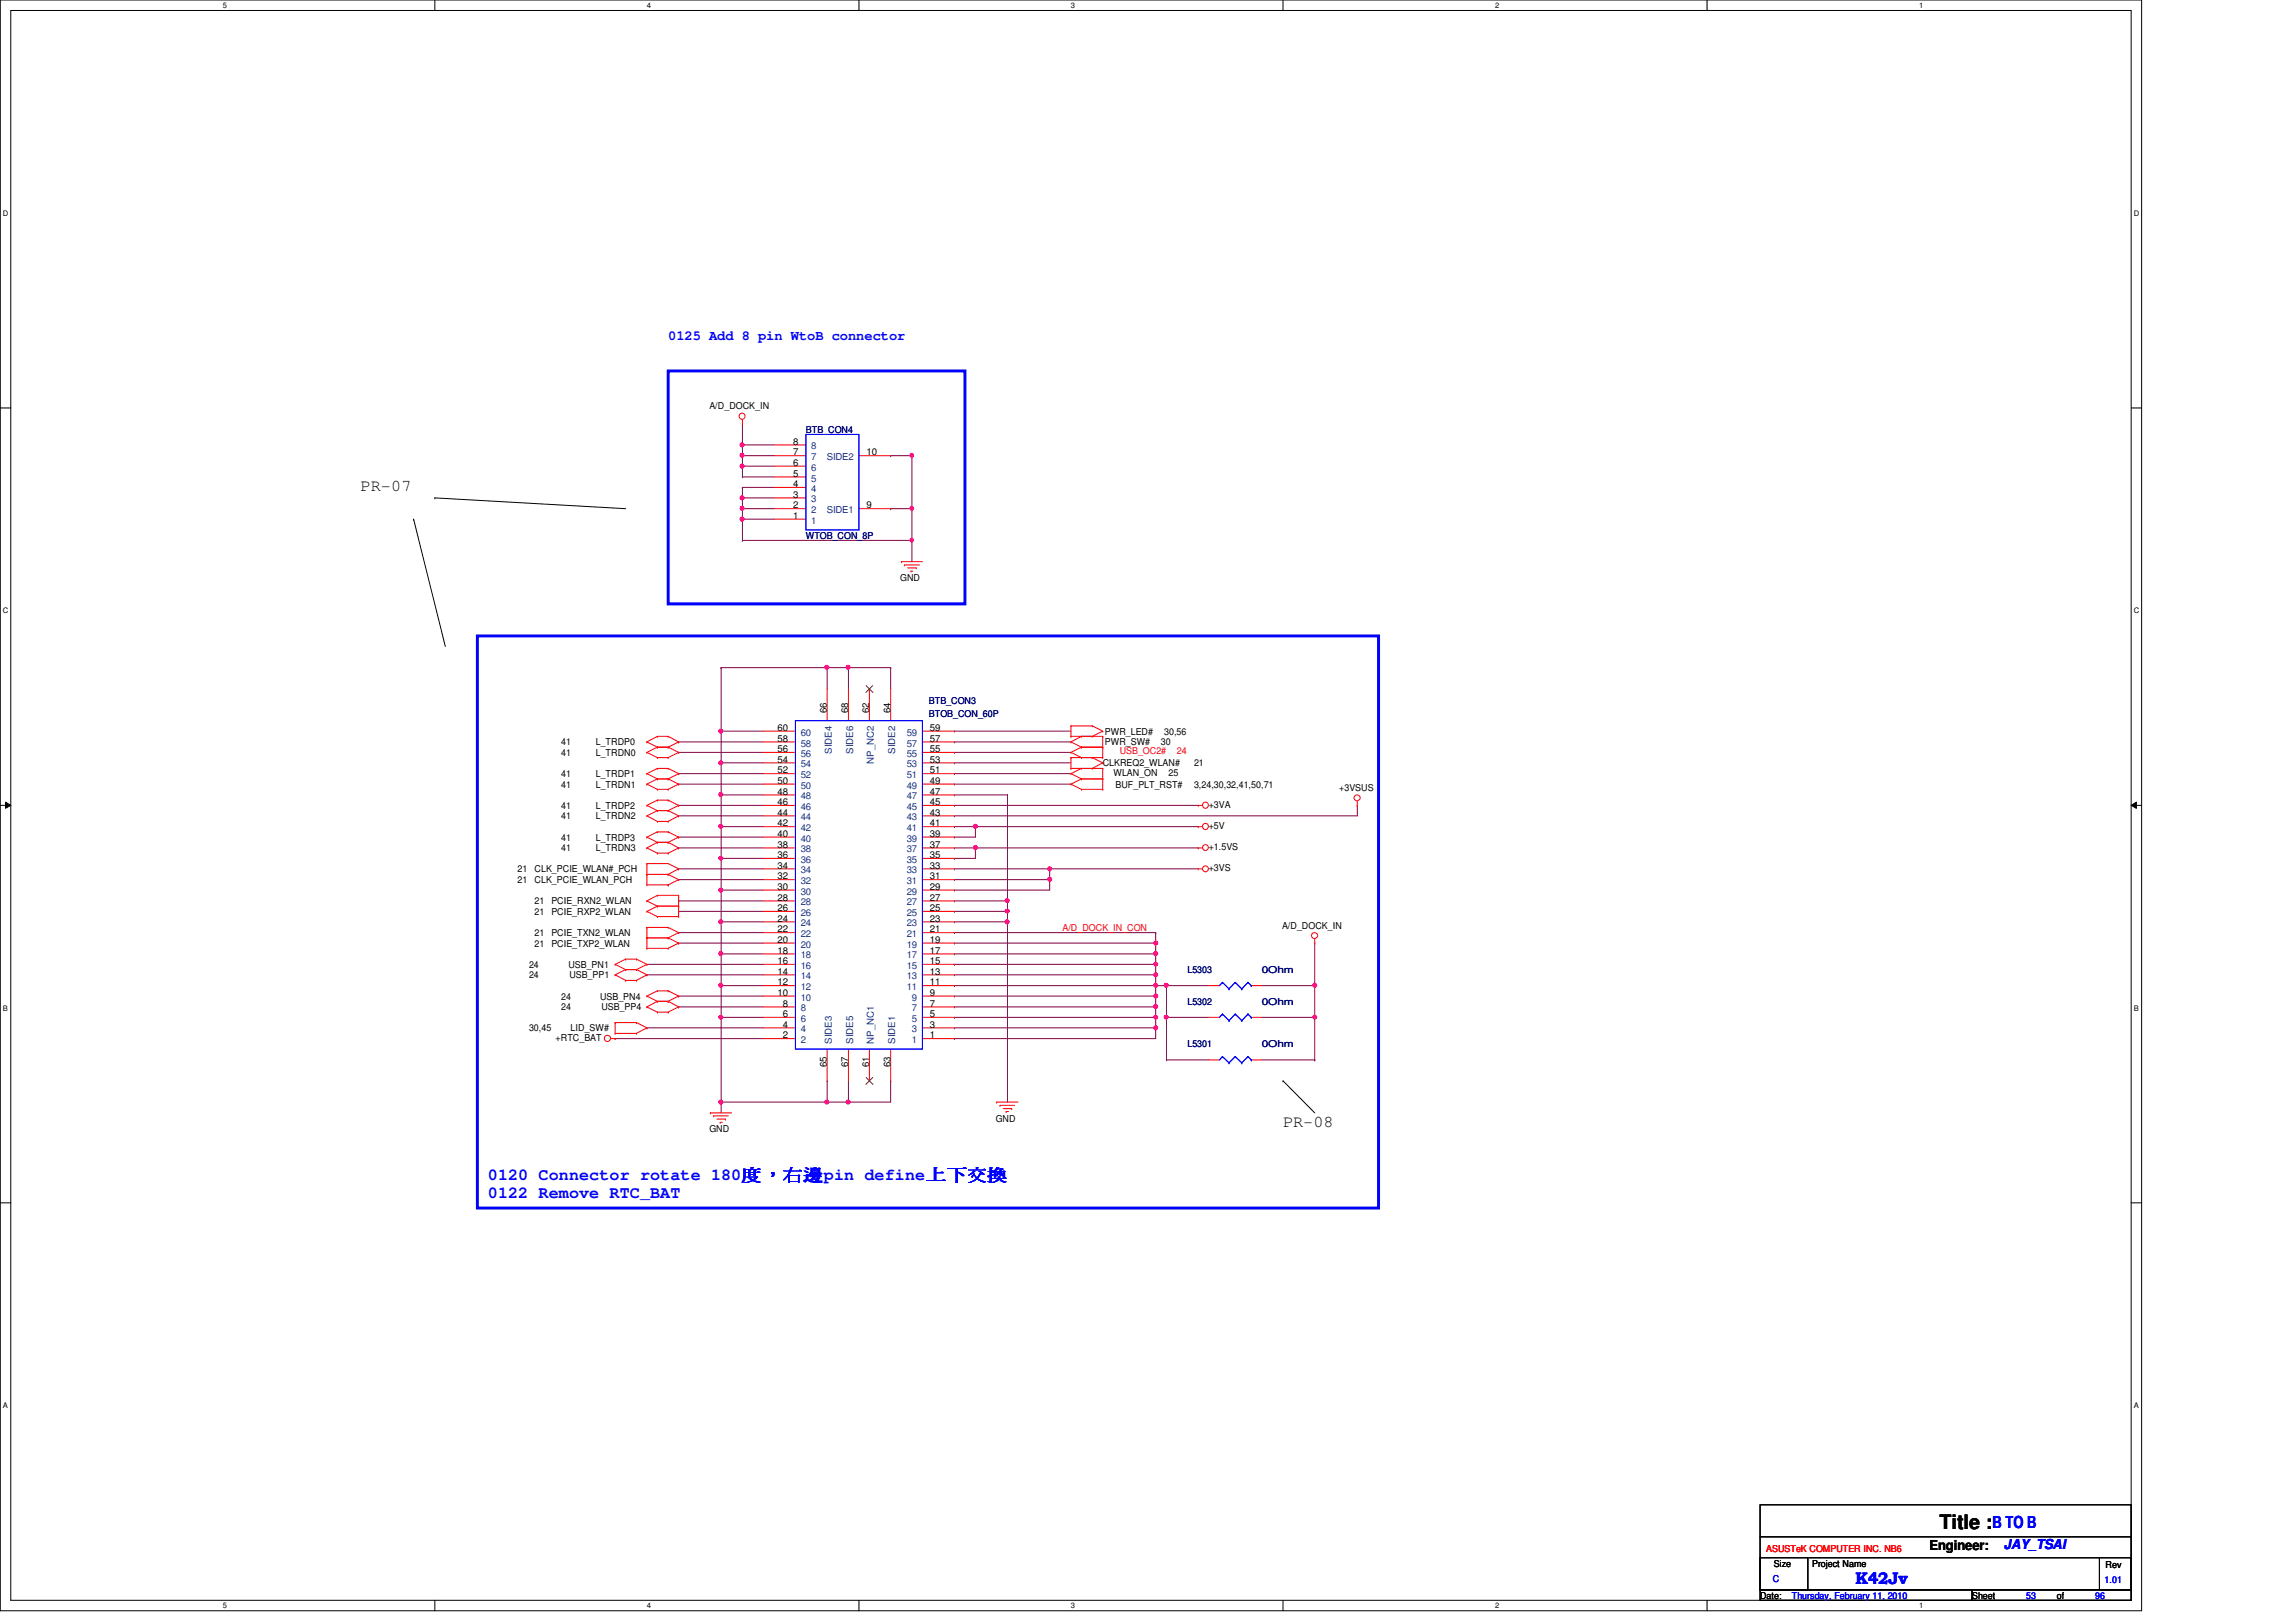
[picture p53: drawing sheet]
<svg xmlns="http://www.w3.org/2000/svg" width="297mm" height="210mm" viewBox="0 0 297 210" stroke-linecap="round" stroke-linejoin="round" font-family="sans-serif">
<defs><g id="words">
<text font-size="2.6" x="250.9" y="197.9">Title :</text>
<g font-size="2.2">
<text x="46.6" y="63.5">PR-07</text>
<text x="166" y="145.8">PR-08</text>
</g>
<g font-size="2.2" fill="#00f">
<text x="63.1" y="152.7">0120 Connector rotate 180度，右右pin define上上上上</text>
<text x="63.1" y="155.1">0122 Remove RTC_BAT</text>
<text x="257.8" y="197.7">B TO B</text>
<text x="240.1" y="205">K42Jv</text>
</g>
<g font-size="1.8" fill="#00f">
<text x="86.4" y="44">0125 Add 8 pin WtoB connector</text>
<text x="259.2" y="200.5">JAY_TSAI</text>
</g>
<text font-size="1.8" x="249.6" y="200.5">Engineer:</text>
<g font-size="1.2">
<text x="91.8" y="53">A/D_DOCK_IN</text>
<text x="102.6" y="57.5">8</text>
<text x="102.6" y="58.9">7</text>
<text x="112.1" y="58.9">10</text>
<text x="102.6" y="60.3">6</text>
<text x="102.6" y="61.7">5</text>
<text x="102.6" y="63">4</text>
<text x="102.6" y="64.4">3</text>
<text x="102.6" y="65.8">2</text>
<text x="112.1" y="65.8">9</text>
<text x="102.6" y="67.1">1</text>
<text x="116.5" y="75.2">GND</text>
<text x="100.6" y="96">58</text>
<text x="100.6" y="94.6">60</text>
<text x="107" y="92.3" transform="rotate(-90 107 92.3)">66</text>
<text x="109.7" y="92.3" transform="rotate(-90 109.7 92.3)">68</text>
<text x="112.4" y="92.3" transform="rotate(-90 112.4 92.3)">62</text>
<text x="115.2" y="92.3" transform="rotate(-90 115.2 92.3)">64</text>
<text x="120.3" y="96">57</text>
<text x="120.3" y="94.6">59</text>
<text x="143" y="95.1">PWR_LED#</text>
<text x="150.6" y="95.1">30,56</text>
<text x="72.6" y="97.8">41</text>
<text x="72.6" y="96.4">41</text>
<text x="72.6" y="100.6">41</text>
<text x="72.6" y="101.9">41</text>
<text x="77.1" y="97.8">L_TRDN0</text>
<text x="77.1" y="96.4">L_TRDP0</text>
<text x="77.1" y="100.6">L_TRDP1</text>
<text x="77.1" y="101.9">L_TRDN1</text>
<text x="100.6" y="101.4">50</text>
<text x="100.6" y="100.1">52</text>
<text x="100.6" y="98.7">54</text>
<text x="100.6" y="97.3">56</text>
<text x="120.3" y="101.4">49</text>
<text x="120.3" y="100.1">51</text>
<text x="120.3" y="98.7">53</text>
<text x="120.3" y="97.3">55</text>
<text x="142.7" y="99.2">CLKREQ2_WLAN#</text>
<text x="143" y="96.4">PWR_SW#</text>
<text x="144.1" y="100.4">WLAN_ON</text>
<text x="144.3" y="101.9">BUF_PLT_RST#</text>
<text x="150.2" y="96.4">30</text>
<text x="151.2" y="100.4">25</text>
<text x="154.5" y="99.2">21</text>
<text x="154.5" y="101.9">3,24,30,32,41,50,71</text>
<text x="72.6" y="104.7">41</text>
<text x="72.6" y="106">41</text>
<text x="77.1" y="104.7">L_TRDP2</text>
<text x="77.1" y="106">L_TRDN2</text>
<text x="100.6" y="106.9">42</text>
<text x="100.6" y="105.5">44</text>
<text x="100.6" y="104.2">46</text>
<text x="100.6" y="102.8">48</text>
<text x="120.3" y="106.9">41</text>
<text x="120.3" y="105.5">43</text>
<text x="120.3" y="104.2">45</text>
<text x="120.3" y="102.8">47</text>
<text x="156.4" y="107.3">+5V</text>
<text x="156.4" y="104.6">+3VA</text>
<text x="173.3" y="102.4">+3VSUS</text>
<text x="67" y="112.9">21</text>
<text x="69.2" y="112.9">CLK_PCIE_WLAN#_PCH</text>
<text x="72.6" y="108.8">41</text>
<text x="72.6" y="110.2">41</text>
<text x="77.1" y="108.8">L_TRDP3</text>
<text x="77.1" y="110.2">L_TRDN3</text>
<text x="100.6" y="113.8">32</text>
<text x="100.6" y="112.4">34</text>
<text x="100.6" y="111">36</text>
<text x="100.6" y="109.7">38</text>
<text x="100.6" y="108.3">40</text>
<text x="120.3" y="113.8">31</text>
<text x="120.3" y="112.4">33</text>
<text x="120.3" y="111">35</text>
<text x="120.3" y="109.7">37</text>
<text x="120.3" y="108.3">39</text>
<text x="156.4" y="110">+1.5VS</text>
<text x="156.4" y="112.8">+3VS</text>
<text x="67" y="114.3">21</text>
<text x="69.2" y="117">21</text>
<text x="69.2" y="118.4">21</text>
<text x="69.2" y="114.3">CLK_PCIE_WLAN_PCH</text>
<text x="71.3" y="117">PCIE_RXN2_WLAN</text>
<text x="71.3" y="118.4">PCIE_RXP2_WLAN</text>
<text x="100.6" y="119.3">24</text>
<text x="100.6" y="117.9">26</text>
<text x="100.6" y="116.5">28</text>
<text x="100.6" y="115.1">30</text>
<text x="120.3" y="119.3">23</text>
<text x="120.3" y="117.9">25</text>
<text x="120.3" y="116.5">27</text>
<text x="120.3" y="115.1">29</text>
<text x="68.4" y="125.3">24</text>
<text x="69.2" y="122.5">21</text>
<text x="69.2" y="121.2">21</text>
<text x="71.3" y="122.5">PCIE_TXP2_WLAN</text>
<text x="71.3" y="121.2">PCIE_TXN2_WLAN</text>
<text x="73.5" y="125.3">USB_PN1</text>
<text x="100.6" y="124.8">16</text>
<text x="100.6" y="123.4">18</text>
<text x="100.6" y="122">20</text>
<text x="100.6" y="120.6">22</text>
<text x="120.3" y="124.8">15</text>
<text x="120.3" y="123.4">17</text>
<text x="120.3" y="122">19</text>
<text x="120.3" y="120.6">21</text>
<text x="165.9" y="120.2">A/D_DOCK_IN</text>
<text x="68.4" y="126.6">24</text>
<text x="72.6" y="129.4">24</text>
<text x="72.6" y="130.7">24</text>
<text x="73.7" y="126.6">USB_PP1</text>
<text x="77.6" y="129.4">USB_PN4</text>
<text x="77.8" y="130.7">USB_PP4</text>
<text x="100.6" y="127.5">12</text>
<text x="100.6" y="126.1">14</text>
<text x="100.6" y="128.9">10</text>
<text x="101.3" y="130.3">8</text>
<text x="101.3" y="131.6">6</text>
<text x="120.3" y="127.5">11</text>
<text x="120.3" y="126.1">13</text>
<text x="120.3" y="128.9">9</text>
<text x="120.3" y="130.3">7</text>
<text x="120.3" y="131.6">5</text>
<text x="68.4" y="133.5">30,45</text>
<text x="71.9" y="134.7">+RTC_BAT</text>
<text x="73.8" y="133.5">LID_SW#</text>
<text x="101.3" y="133">4</text>
<text x="101.3" y="134.4">2</text>
<text x="120.3" y="133">3</text>
<text x="120.3" y="134.4">1</text>
<text x="107" y="138.1" transform="rotate(-90 107 138.1)">65</text>
<text x="109.7" y="138.1" transform="rotate(-90 109.7 138.1)">67</text>
<text x="112.4" y="138.1" transform="rotate(-90 112.4 138.1)">61</text>
<text x="115.2" y="138.1" transform="rotate(-90 115.2 138.1)">63</text>
<text x="91.8" y="146.5">GND</text>
<text x="128.8" y="145.2">GND</text>
<text x="229.5" y="202.7">Size</text>
<text x="234.4" y="202.7">Project Name</text>
<text x="272.4" y="202.9">Rev</text>
<text x="227.7" y="206.9">Date:</text>
<text x="255.1" y="206.9">Sheet</text>
<text x="266.1" y="206.9">of</text>
</g>
<g font-size="1.2" fill="#000080">
<text x="104.3" y="56">BTB_CON4</text>
<text x="104.3" y="69.7">WTOB_CON_8P</text>
<text x="120.2" y="91.1">BTB_CON3</text>
<text x="120.2" y="92.8">BTOB_CON_60P</text>
<text x="153.6" y="125.9">L5303</text>
<text x="163.2" y="125.9">0Ohm</text>
<text x="153.6" y="130">L5302</text>
<text x="163.2" y="130">0Ohm</text>
<text x="153.6" y="135.6">L5301</text>
<text x="163.2" y="135.6">0Ohm</text>
</g>
<g font-size="1.2" fill="#004080">
<text x="104.9" y="58.2">8</text>
<text x="104.9" y="59.6">7</text>
<text x="107" y="59.6">SIDE2</text>
<text x="104.9" y="60.9">6</text>
<text x="104.9" y="62.3">5</text>
<text x="104.9" y="63.7">4</text>
<text x="104.9" y="65">3</text>
<text x="104.9" y="66.4">2</text>
<text x="104.9" y="67.8">1</text>
<text x="107" y="66.4">SIDE1</text>
<text x="103.6" y="95.2">60</text>
<text x="117.3" y="95.2">59</text>
<text x="103.6" y="100.7">52</text>
<text x="103.6" y="99.3">54</text>
<text x="103.6" y="98">56</text>
<text x="103.6" y="96.6">58</text>
<text x="107.6" y="97.5" transform="rotate(-90 107.6 97.5)">SIDE4</text>
<text x="110.4" y="97.5" transform="rotate(-90 110.4 97.5)">SIDE6</text>
<text x="113.1" y="98.8" transform="rotate(-90 113.1 98.8)">NP_NC2</text>
<text x="115.8" y="97.5" transform="rotate(-90 115.8 97.5)">SIDE2</text>
<text x="117.3" y="100.7">51</text>
<text x="117.3" y="99.3">53</text>
<text x="117.3" y="98">55</text>
<text x="117.3" y="96.6">57</text>
<text x="103.6" y="107.6">42</text>
<text x="103.6" y="106.2">44</text>
<text x="103.6" y="104.8">46</text>
<text x="103.6" y="103.5">48</text>
<text x="103.6" y="102.1">50</text>
<text x="117.3" y="107.6">41</text>
<text x="117.3" y="106.2">43</text>
<text x="117.3" y="104.8">45</text>
<text x="117.3" y="103.5">47</text>
<text x="117.3" y="102.1">49</text>
<text x="103.6" y="113">34</text>
<text x="103.6" y="111.7">36</text>
<text x="103.6" y="110.3">38</text>
<text x="103.6" y="108.9">40</text>
<text x="117.3" y="113">33</text>
<text x="117.3" y="111.7">35</text>
<text x="117.3" y="110.3">37</text>
<text x="117.3" y="108.9">39</text>
<text x="103.6" y="119.9">24</text>
<text x="103.6" y="118.5">26</text>
<text x="103.6" y="117.2">28</text>
<text x="103.6" y="115.8">30</text>
<text x="103.6" y="114.4">32</text>
<text x="117.3" y="119.9">23</text>
<text x="117.3" y="118.5">25</text>
<text x="117.3" y="117.2">27</text>
<text x="117.3" y="115.8">29</text>
<text x="117.3" y="114.4">31</text>
<text x="103.6" y="125.4">16</text>
<text x="103.6" y="124">18</text>
<text x="103.6" y="122.6">20</text>
<text x="103.6" y="121.3">22</text>
<text x="117.3" y="125.4">15</text>
<text x="117.3" y="124">17</text>
<text x="117.3" y="122.6">19</text>
<text x="117.3" y="121.3">21</text>
<text x="103.6" y="128.1">12</text>
<text x="103.6" y="126.7">14</text>
<text x="103.6" y="129.5">10</text>
<text x="103.6" y="130.9">8</text>
<text x="117.3" y="128.1">11</text>
<text x="117.3" y="126.7">13</text>
<text x="118" y="129.5">9</text>
<text x="118" y="130.9">7</text>
<text x="103.6" y="132.2">6</text>
<text x="103.6" y="133.6">4</text>
<text x="103.6" y="135">2</text>
<text x="107.6" y="135.1" transform="rotate(-90 107.6 135.1)">SIDE3</text>
<text x="110.4" y="135.1" transform="rotate(-90 110.4 135.1)">SIDE5</text>
<text x="113.1" y="135.1" transform="rotate(-90 113.1 135.1)">NP_NC1</text>
<text x="115.8" y="135.1" transform="rotate(-90 115.8 135.1)">SIDE1</text>
<text x="118" y="132.2">5</text>
<text x="118" y="133.6">3</text>
<text x="118" y="135">1</text>
</g>
<g font-size="1.2" fill="#f00">
<text x="144.9" y="97.5">USB_OC2#</text>
<text x="152.3" y="97.5">24</text>
<text x="137.5" y="120.4">A/D_DOCK_IN_CON</text>
<text x="228.5" y="200.8">ASUSTeK COMPUTER INC. NB6</text>
</g>
<g font-size="1.2" fill="#00f">
<text x="229.4" y="204.7">C</text>
<text x="231.8" y="206.9">Thursday, February 11, 2010</text>
<text x="262.1" y="206.9">53</text>
<text x="271.1" y="206.9">96</text>
<text x="272.3" y="204.8">1.01</text>
</g>
<g font-size="1">
<text x="28.8" y="1">5</text>
<text x="83.7" y="1">4</text>
<text x="138.6" y="1">3</text>
<text x="193.4" y="1">2</text>
<text x="248.3" y="1">1</text>
<text x=".4" y="27.9">D</text>
<text x="276.1" y="27.9">D</text>
<text x=".4" y="79.4">C</text>
<text x="276.1" y="79.4">C</text>
<text x=".4" y="130.8">B</text>
<text x="276.1" y="130.8">B</text>
<text x=".4" y="182.2">A</text>
<text x="276.1" y="182.2">A</text>
<text x="28.8" y="208.1">5</text>
<text x="83.7" y="208.1">4</text>
<text x="138.6" y="208.1">3</text>
<text x="193.4" y="208.1">2</text>
<text x="248.3" y="208.1">1</text>
</g>
</g></defs>
<path d="M0 0h277.1v208.4h-277.1zM1.4 1.4h274.3v205.7h-274.3z" fill="none" stroke="#000" stroke-width=".13"/>
<g fill="#fff">
<path d="M28.8 .1h.6v1.1h-.6z"/>
<path d="M28.8 207.2h.6v1.1h-.6z"/>
</g>
<path d="M56.3 0v1.4M56.3 207.1v1.3" fill="none" stroke="#000" stroke-width=".13"/>
<g fill="#fff">
<path d="M83.7 .1h.5v1.1h-.5z"/>
<path d="M83.7 207.2h.5v1.1h-.5z"/>
</g>
<path d="M111.1 0v1.4M111.1 207.1v1.3" fill="none" stroke="#000" stroke-width=".13"/>
<g fill="#fff">
<path d="M138.6 .1h.5v1.1h-.5z"/>
<path d="M138.6 207.2h.5v1.1h-.5z"/>
</g>
<path d="M166 0v1.4M166 207.1v1.3" fill="none" stroke="#000" stroke-width=".13"/>
<g fill="#fff">
<path d="M193.4 .1h.6v1.1h-.6z"/>
<path d="M193.4 207.2h.6v1.1h-.6z"/>
</g>
<path d="M220.8 0v1.4M220.8 207.1v1.3" fill="none" stroke="#000" stroke-width=".13"/>
<g fill="#fff">
<path d="M248.3 .1h.5v1.1h-.5z"/>
<path d="M248.3 207.2h.5v1.1h-.5z"/>
<path d="M.4 27.1h.7v1.1h-.7z"/>
<path d="M276.1 27.1h.7v1.1h-.7z"/>
<path d="M.4 78.5h.7v1.1h-.7z"/>
<path d="M276.1 78.5h.7v1.1h-.7z"/>
</g>
<path d="M0 52.8h1.4M275.7 52.8h1.4" fill="none" stroke="#000" stroke-width=".13"/>
<g fill="#fff">
<path d="M.4 129.9h.6v1.1h-.6z"/>
<path d="M276.1 129.9h.6v1.1h-.6z"/>
</g>
<path d="M0 104.2h1.4M.7 103.8l.7 .4-.7 .4zM275.7 104.2l.7-.4v.8zM275.7 104.2h1.4" fill="none" stroke="#000" stroke-width=".13"/>
<path d="M.7 103.8l.7 .4-.7 .4zM275.7 104.2l.7-.4v.8z" fill="#000"/>
<g fill="#fff">
<path d="M.4 181.4h.6v1.1h-.6z"/>
<path d="M276.1 181.4h.6v1.1h-.6z"/>
</g>
<path d="M0 155.7h1.4M275.7 155.7h1.4" fill="none" stroke="#000" stroke-width=".13"/>
<path d="M130.3 119.3h.1M130.3 119.3v23.3" fill="none" stroke="#800040" stroke-width=".13"/>
<circle cx="130.3" cy="119.3" r=".26" fill="#f0f"/>
<circle cx="130.3" cy="119.3" r=".26" fill="none" stroke="#f0f" stroke-width=".13"/>
<path d="M96.1 57.6h.1M96.1 57.6h4.1" fill="none" stroke="#800040" stroke-width=".13"/>
<circle cx="96" cy="57.6" r=".26" fill="#f0f"/>
<circle cx="96" cy="57.6" r=".26" fill="none" stroke="#f0f" stroke-width=".13"/>
<path d="M96.1 54.9h.1M96.1 54.9v2.7M96.1 63.1h.1M96.1 63.1h4.1M93.3 94.6h.1M93.3 94.6h5.5M123.5 116.6h.1M123.5 116.6h6.8M130.3 116.6h.1M130.3 116.6v1.3" fill="none" stroke="#800040" stroke-width=".13"/>
<circle cx="130.3" cy="117.9" r=".25" fill="#f0f"/>
<circle cx="130.3" cy="117.9" r=".25" fill="none" stroke="#f0f" stroke-width=".13"/>
<circle cx="130.3" cy="116.5" r=".26" fill="#f0f"/>
<circle cx="130.3" cy="116.5" r=".26" fill="none" stroke="#f0f" stroke-width=".13"/>
<path d="M93.3 94.6h.1M93.3 94.6v4.1" fill="none" stroke="#800040" stroke-width=".13"/>
<circle cx="93.3" cy="94.6" r=".26" fill="#f0f"/>
<circle cx="93.3" cy="94.6" r=".26" fill="none" stroke="#f0f" stroke-width=".13"/>
<g fill="none" stroke="#800040" stroke-width=".13">
<path d="M96.1 61.7h.1M96.1 61.7h4.1M115.2 86.4h.1M115.2 86.4v2.8M123.5 97.4h.1M123.5 98.7h.1M123.5 94.6h.1M123.5 96h.1M123.5 97.4h15.1M123.5 98.7h15.1M123.5 94.6h15.1M123.5 96h15.1"/>
<path d="M123.5 117.9h.1M123.5 100.1h.1M123.5 101.5h.1M123.5 117.9h6.8M123.5 100.1h15.1M123.5 101.5h15.1M79.6 134.4h.1M79.6 134.4h19.2M93.3 142.6h.1M93.3 142.6h13.7M93.3 142.6v1.4"/>
</g>
<circle cx="93.3" cy="142.6" r=".26" fill="#f0f"/>
<circle cx="93.3" cy="142.6" r=".26" fill="none" stroke="#f0f" stroke-width=".13"/>
<path d="M96.1 67.2h.1M96.1 67.2h4.1M96.1 67.2v2.7M150.9 127.6h.1M150.9 127.6h5.5" fill="none" stroke="#800040" stroke-width=".13"/>
<circle cx="96" cy="67.2" r=".26" fill="#f0f"/>
<circle cx="96" cy="67.2" r=".26" fill="none" stroke="#f0f" stroke-width=".13"/>
<path d="M96.1 63.1h.1M96.1 63.1v1.3M93.3 98.7h.1M93.3 98.7h5.5M93.3 98.7v4.2" fill="none" stroke="#800040" stroke-width=".13"/>
<circle cx="93.3" cy="98.7" r=".26" fill="#f0f"/>
<circle cx="93.3" cy="98.7" r=".26" fill="none" stroke="#f0f" stroke-width=".13"/>
<path d="M93.3 102.9h.1M93.3 102.9h5.5M93.3 102.9v4.1" fill="none" stroke="#800040" stroke-width=".13"/>
<circle cx="93.3" cy="102.8" r=".26" fill="#f0f"/>
<circle cx="93.3" cy="102.8" r=".26" fill="none" stroke="#f0f" stroke-width=".13"/>
<path d="M93.3 107h.1M93.3 107h5.5M93.3 107v4.1" fill="none" stroke="#800040" stroke-width=".13"/>
<circle cx="93.3" cy="106.9" r=".26" fill="#f0f"/>
<circle cx="93.3" cy="106.9" r=".26" fill="none" stroke="#f0f" stroke-width=".13"/>
<path d="M109.8 86.4h.1M109.8 86.4h5.4" fill="none" stroke="#800040" stroke-width=".13"/>
<circle cx="109.7" cy="86.4" r=".26" fill="#f0f"/>
<circle cx="109.7" cy="86.4" r=".26" fill="none" stroke="#f0f" stroke-width=".13"/>
<path d="M93.3 111.1h.1M93.3 111.1h5.5M93.3 111.1v4.1" fill="none" stroke="#800040" stroke-width=".13"/>
<circle cx="93.3" cy="111" r=".25" fill="#f0f"/>
<circle cx="93.3" cy="111" r=".25" fill="none" stroke="#f0f" stroke-width=".13"/>
<path d="M93.3 115.2h.1M93.3 115.2h5.5M93.3 115.2v4.1" fill="none" stroke="#800040" stroke-width=".13"/>
<circle cx="93.3" cy="115.2" r=".26" fill="#f0f"/>
<circle cx="93.3" cy="115.2" r=".26" fill="none" stroke="#f0f" stroke-width=".13"/>
<path d="M93.3 119.3h.1M93.3 119.3h5.5M93.3 119.3v4.1" fill="none" stroke="#800040" stroke-width=".13"/>
<circle cx="93.3" cy="119.3" r=".26" fill="#f0f"/>
<circle cx="93.3" cy="119.3" r=".26" fill="none" stroke="#f0f" stroke-width=".13"/>
<path d="M93.3 123.4h.1M93.3 123.4h5.5M93.3 123.4v4.2" fill="none" stroke="#800040" stroke-width=".13"/>
<circle cx="93.3" cy="123.4" r=".26" fill="#f0f"/>
<circle cx="93.3" cy="123.4" r=".26" fill="none" stroke="#f0f" stroke-width=".13"/>
<path d="M93.3 127.6h.1M93.3 127.6h5.5M93.3 127.6v4.1" fill="none" stroke="#800040" stroke-width=".13"/>
<circle cx="93.3" cy="127.5" r=".26" fill="#f0f"/>
<circle cx="93.3" cy="127.5" r=".26" fill="none" stroke="#f0f" stroke-width=".13"/>
<path d="M96.1 60.3h.1M96.1 60.3v1.4" fill="none" stroke="#800040" stroke-width=".13"/>
<circle cx="96" cy="60.3" r=".26" fill="#f0f"/>
<circle cx="96" cy="60.3" r=".26" fill="none" stroke="#f0f" stroke-width=".13"/>
<path d="M107 86.4h.1M107 86.4h2.8M109.8 86.4h.1M109.8 86.4v2.8M123.5 102.9h.1M123.5 102.9h6.8M93.3 131.7h.1M93.3 131.7h5.5" fill="none" stroke="#800040" stroke-width=".13"/>
<circle cx="107" cy="86.4" r=".26" fill="#f0f"/>
<circle cx="107" cy="86.4" r=".26" fill="none" stroke="#f0f" stroke-width=".13"/>
<path d="M115.2 59h.1M115.2 59h2.8" fill="none" stroke="#800040" stroke-width=".13"/>
<path d="M117.8 58.7h.1l.3 .1-.1 .3-.2 .1-.1-.1z" fill-rule="evenodd" fill="#f0f"/>
<path d="M117.8 58.7h.1l.3 .1-.1 .3-.2 .1-.1-.1z" fill="none" stroke="#f0f" stroke-width=".13"/>
<path d="M109.8 142.6h.1M109.8 142.6h5.4" fill="none" stroke="#800040" stroke-width=".13"/>
<circle cx="109.7" cy="142.6" r=".26" fill="#f0f"/>
<circle cx="109.7" cy="142.6" r=".26" fill="none" stroke="#f0f" stroke-width=".13"/>
<path d="M96.1 64.4h.1M96.1 64.4h4.1M96.1 64.4v1.4" fill="none" stroke="#800040" stroke-width=".13"/>
<circle cx="96" cy="64.4" r=".26" fill="#f0f"/>
<circle cx="96" cy="64.4" r=".26" fill="none" stroke="#f0f" stroke-width=".13"/>
<path d="M96.1 59h.1M96.1 59v1.3M96.1 60.3h.1M96.1 60.3h4.1M123.5 119.3h.1M123.5 119.3h6.8M83.7 133h.1M83.7 133h15.1M93.3 131.7h.1M93.3 131.7v10.9M107 139.9h.1M107 139.9v2.7" fill="none" stroke="#800040" stroke-width=".13"/>
<circle cx="93.3" cy="131.6" r=".25" fill="#f0f"/>
<circle cx="93.3" cy="131.6" r=".25" fill="none" stroke="#f0f" stroke-width=".13"/>
<g fill="none" stroke="#800040" stroke-width=".13">
<path d="M96.1 59h.1M96.1 59h4.1M96.1 65.8h.1M96.1 65.8h4.1M87.8 96h.1M87.8 97.4h.1M87.8 96h11M87.8 97.4h11M93.3 86.4h.1M93.3 86.4h13.7M93.3 86.4v8.2M87.8 104.2h.1"/>
<path d="M87.8 105.6h.1M87.8 108.3h.1M87.8 109.7h.1M87.8 116.6h.1M87.8 117.9h.1M87.8 100.1h.1M87.8 101.5h.1M87.8 112.4h.1M87.8 113.8h.1M87.8 104.2h11M87.8 105.6h11M87.8 108.3h11"/>
<path d="M87.8 109.7h11M87.8 116.6h11M87.8 117.9h11M87.8 100.1h11M87.8 101.5h11M87.8 112.4h11M87.8 113.8h11M83.7 126.2h.1M83.7 124.8h.1M83.7 126.2h15.1M83.7 124.8h15.1M87.8 128.9h.1"/>
<path d="M87.8 130.3h.1M87.8 120.7h.1M87.8 122h.1M87.8 128.9h11M87.8 130.3h11M87.8 120.7h11M87.8 122h11M109.8 139.9h.1M109.8 139.9v2.7M115.2 139.9h.1M115.2 139.9v2.7"/>
</g>
<circle cx="96" cy="58.9" r=".26" fill="#f0f"/>
<circle cx="96" cy="58.9" r=".26" fill="none" stroke="#f0f" stroke-width=".13"/>
<path d="M96.1 57.6h.1M96.1 57.6v1.4M123.5 108.3h.1M123.5 109.7h.1M123.5 108.3h2.7M123.5 109.7h31.5M126.2 109.7h.1M126.2 109.7v1.4" fill="none" stroke="#800040" stroke-width=".13"/>
<circle cx="126.2" cy="109.7" r=".26" fill="#f0f"/>
<circle cx="126.2" cy="109.7" r=".26" fill="none" stroke="#f0f" stroke-width=".13"/>
<path d="M123.5 111.1h.1M123.5 107h.1M123.5 111.1h2.7M123.5 107h31.5M126.2 107h.1" fill="none" stroke="#800040" stroke-width=".13"/>
<circle cx="126.2" cy="106.9" r=".26" fill="#f0f"/>
<circle cx="126.2" cy="106.9" r=".26" fill="none" stroke="#f0f" stroke-width=".13"/>
<path d="M135.8 112.4h.1M135.8 112.4h19.2" fill="none" stroke="#800040" stroke-width=".13"/>
<circle cx="135.8" cy="112.4" r=".26" fill="#f0f"/>
<circle cx="135.8" cy="112.4" r=".26" fill="none" stroke="#f0f" stroke-width=".13"/>
<path d="M123.5 115.2h.1M123.5 112.4h.1M123.5 113.8h.1M123.5 112.4h12.3M123.5 113.8h12.3M135.8 113.8h.1M135.8 113.8v1.4h-12.3" fill="none" stroke="#800040" stroke-width=".13"/>
<circle cx="135.8" cy="113.8" r=".26" fill="#f0f"/>
<circle cx="135.8" cy="113.8" r=".26" fill="none" stroke="#f0f" stroke-width=".13"/>
<g fill="none" stroke="#800040" stroke-width=".13">
<path d="M107 86.4h.1M107 86.4v2.8M123.5 104.2h.1M123.5 105.6h.1M123.5 104.2h31.5M126.2 107h.1M126.2 107v1.3M135.8 112.4h.1M135.8 112.4v1.4M175.6 104.2h.1M175.6 104.2v1.4h-52.1M123.5 120.7h.1"/>
<path d="M123.5 133h.1M123.5 120.7h26M149.5 120.7h.1M149.5 131.7h.1M149.5 123.4h.1M149.5 122h.1M149.5 126.2h.1M149.5 130.3h.1M149.5 128.9h.1M149.5 124.8h.1M149.5 120.7v6.9M149.5 128.9v4.1h-26"/>
</g>
<circle cx="149.5" cy="133" r=".26" fill="#f0f"/>
<circle cx="149.5" cy="133" r=".26" fill="none" stroke="#f0f" stroke-width=".13"/>
<path d="M123.5 130.3h.1M123.5 130.3h26" fill="none" stroke="#800040" stroke-width=".13"/>
<circle cx="149.5" cy="130.3" r=".26" fill="#f0f"/>
<circle cx="149.5" cy="130.3" r=".26" fill="none" stroke="#f0f" stroke-width=".13"/>
<path d="M123.5 127.6h.1M123.5 127.6h26" fill="none" stroke="#800040" stroke-width=".13"/>
<circle cx="149.5" cy="127.5" r=".26" fill="#f0f"/>
<circle cx="149.5" cy="127.5" r=".26" fill="none" stroke="#f0f" stroke-width=".13"/>
<path d="M123.5 124.8h.1M123.5 124.8h26" fill="none" stroke="#800040" stroke-width=".13"/>
<circle cx="149.5" cy="124.8" r=".25" fill="#f0f"/>
<circle cx="149.5" cy="124.8" r=".25" fill="none" stroke="#f0f" stroke-width=".13"/>
<path d="M123.5 122h.1M123.5 122h26" fill="none" stroke="#800040" stroke-width=".13"/>
<circle cx="149.5" cy="122" r=".26" fill="#f0f"/>
<circle cx="149.5" cy="122" r=".26" fill="none" stroke="#f0f" stroke-width=".13"/>
<path d="M123.5 134.4h.1M123.5 131.7h.1M123.5 131.7h26M149.5 133h.1M149.5 133v1.4h-26" fill="none" stroke="#800040" stroke-width=".13"/>
<circle cx="149.5" cy="131.6" r=".25" fill="#f0f"/>
<circle cx="149.5" cy="131.6" r=".25" fill="none" stroke="#f0f" stroke-width=".13"/>
<path d="M123.5 128.9h.1M123.5 128.9h26" fill="none" stroke="#800040" stroke-width=".13"/>
<circle cx="149.5" cy="128.9" r=".26" fill="#f0f"/>
<circle cx="149.5" cy="128.9" r=".26" fill="none" stroke="#f0f" stroke-width=".13"/>
<path d="M123.5 126.2h.1M123.5 126.2h26M149.5 127.6h.1M149.5 127.6v1.3" fill="none" stroke="#800040" stroke-width=".13"/>
<circle cx="149.5" cy="126.2" r=".26" fill="#f0f"/>
<circle cx="149.5" cy="126.2" r=".26" fill="none" stroke="#f0f" stroke-width=".13"/>
<path d="M123.5 123.4h.1M123.5 123.4h26" fill="none" stroke="#800040" stroke-width=".13"/>
<circle cx="149.5" cy="123.4" r=".26" fill="#f0f"/>
<circle cx="149.5" cy="123.4" r=".26" fill="none" stroke="#f0f" stroke-width=".13"/>
<path d="M96.1 69.9h.1M96.1 69.9h21.9M115.2 65.8h.1M115.2 65.8h2.8" fill="none" stroke="#800040" stroke-width=".13"/>
<path d="M117.8 69.7h.3l.1 .2-.1 .2h-.2h-.1z" fill-rule="evenodd" fill="#f0f"/>
<path d="M117.8 69.7h.3l.1 .2-.1 .2h-.2h-.1z" fill="none" stroke="#f0f" stroke-width=".13"/>
<path d="M118 59h.1M118 59v13.7M118 69.9h.1M118 65.8h.1" fill="none" stroke="#800040" stroke-width=".13"/>
<path d="M117.8 65.6l.1-.1 .3 .1-.1 .4h-.2h-.1z" fill-rule="evenodd" fill="#f0f"/>
<path d="M117.8 65.6l.1-.1 .3 .1-.1 .4h-.2h-.1z" fill="none" stroke="#f0f" stroke-width=".13"/>
<path d="M96.1 65.8h.1M96.1 65.8v1.4" fill="none" stroke="#800040" stroke-width=".13"/>
<circle cx="96" cy="65.8" r=".26" fill="#f0f"/>
<circle cx="96" cy="65.8" r=".26" fill="none" stroke="#f0f" stroke-width=".13"/>
<path d="M130.3 102.9h.1M130.3 117.9h.1M130.3 102.9v13.7M130.3 117.9v1.4M107 142.6h.1M107 142.6h2.8" fill="none" stroke="#800040" stroke-width=".13"/>
<circle cx="107" cy="142.6" r=".26" fill="#f0f"/>
<circle cx="107" cy="142.6" r=".26" fill="none" stroke="#f0f" stroke-width=".13"/>
<path d="M150.9 137.2h.1M150.9 131.7h.1M150.9 137.2h5.5M150.9 131.7v5.5" fill="none" stroke="#800040" stroke-width=".13"/>
<circle cx="150.9" cy="131.6" r=".25" fill="#f0f"/>
<circle cx="150.9" cy="131.6" r=".25" fill="none" stroke="#f0f" stroke-width=".13"/>
<path d="M149.5 127.6h.1M149.5 127.6h1.4M170.1 127.6h.1M170.1 122v5.6" fill="none" stroke="#800040" stroke-width=".13"/>
<circle cx="170.1" cy="127.5" r=".26" fill="#f0f"/>
<circle cx="170.1" cy="127.5" r=".26" fill="none" stroke="#f0f" stroke-width=".13"/>
<path d="M150.9 131.7h.1M150.9 127.6h.1M150.9 131.7h5.5M150.9 127.6v4.1" fill="none" stroke="#800040" stroke-width=".13"/>
<circle cx="150.9" cy="127.5" r=".26" fill="#f0f"/>
<circle cx="150.9" cy="127.5" r=".26" fill="none" stroke="#f0f" stroke-width=".13"/>
<path d="M163.2 127.6h6.9M170.1 127.6h.1M170.1 131.7h.1M170.1 127.6v4.1" fill="none" stroke="#800040" stroke-width=".13"/>
<circle cx="170.1" cy="131.6" r=".25" fill="#f0f"/>
<circle cx="170.1" cy="131.6" r=".25" fill="none" stroke="#f0f" stroke-width=".13"/>
<path d="M163.2 131.7h6.9M163.2 137.2h6.9M170.1 131.7h.1M170.1 137.2h.1M170.1 131.7v5.5" fill="none" stroke="#800040" stroke-width=".13"/>
<g fill="none" stroke="#f00" stroke-width=".13">
<path d="M96.1 54.9h.1M96.1 54.3v.6M100.2 57.6h4.1M100.2 59h4.1M111.1 59h4.1M100.2 60.3h4.1M100.2 61.7h4.1M100.2 63.1h4.1M100.2 64.4h4.1M100.2 65.8h4.1M100.2 67.2h4.1M111.1 65.8h4.1"/>
<path d="M116.6 72.7h.1M116.6 72.7h2.7M117 73.1h.1M117 73.1h2M117.4 73.5h1.1M117.9 73.9h.1M117.9 73.9h.2M118.5 73.5h.1M83.7 97.4h.1M83.7 96h.1M83.7 97.4l1.3 .6M83.7 96l1.3 .7"/>
<path d="M85 96.7h.1M85 98h.1M85 95.3h.1M85 99.4h.1M85 99.4h1.4M85 98h1.4M85 96.7h1.4M85 95.3h1.4M85 96.7l-1.3 .7M85 95.3l-1.3 .7M85 99.4l-1.3 .7M86.4 96.7h.1"/>
<path d="M86.4 98h.1M86.4 95.3h.1M86.4 99.4h.1M86.4 96.7l1.4 .7M86.4 95.3l1.4 .7M86.4 99.4l1.4 .7M87.8 97.4h.1M87.8 96h.1M87.8 97.4l-1.4 .6M87.8 96l-1.4 .7M98.8 98.7h4.1M98.8 97.4h4.1"/>
<path d="M98.8 96h4.1M98.8 94.6h4.1M107 89.2v4.1M109.8 89.2v4.1M112.5 89.2v4.1M115.2 89.2v4.1M119.3 98.7h4.2M119.3 97.4h4.2M119.3 96h4.2M119.3 94.6h4.2M138.6 98h.1M138.6 99.4h.1"/>
<path d="M138.6 97.4h.1M138.6 95.3h.1M138.6 93.9h.1M138.6 96h.1M138.6 99.4h4.1M138.6 98h4.1M138.6 93.9v1.4M138.6 98v1.4M138.6 97.4l1.3 .6M138.6 93.9h2.7M138.6 95.3h4.1M138.6 96l1.3 .7"/>
<path d="M139.9 99.4h.1M139.9 96.7h.1M139.9 98h.1M139.9 95.3h.1M139.9 99.4l-1.3 .7M139.9 96.7h2.8M139.9 96.7l-1.3 .7M139.9 95.3l-1.3 .7M141.3 98h.1M141.3 99.4h.1M141.3 93.9h.1M141.3 95.3h.1"/>
<path d="M141.3 98l1.4 .7M141.3 93.9l1.4 .7M142.7 99.4h.1M142.7 98.7h.1M142.7 98h.1M142.7 96.7h.1M142.7 94.6h.1M142.7 95.3h.1M142.7 95.3v2.7M142.7 99.4v2.8M142.7 98.7l-1.4 .7M142.7 94.6l-1.4 .7"/>
<path d="M83.7 108.3h.1M83.7 109.7h.1M83.7 104.2h.1M83.7 105.6h.1M83.7 116.6h.1M83.7 117.9h.1M83.7 100.1h.1M83.7 101.5h.1M83.7 111.8h.1M83.7 113.2h.1M83.7 114.5h.1M83.7 108.3l1.3 .7"/>
<path d="M83.7 109.7l1.3 .7M83.7 104.2l1.3 .7M83.7 105.6l1.3 .7M83.7 111.8v2.7M83.7 116.6l1.3 .7M83.7 117.9l1.3 .7M83.7 100.1l1.3 .7M83.7 101.5l1.3 .7M83.7 111.8h2.7l1.4 .6M83.7 113.2h2.7M83.7 114.5h2.7M85 107.7h.1"/>
<path d="M85 109h.1M85 110.4h.1M85 103.5h.1M85 104.9h.1M85 106.3h.1M85 115.9h.1M85 117.3h.1M85 118.6h.1M85 100.8h.1M85 102.2h.1M85 100.8h1.4M85 102.2h1.4"/>
<path d="M85 107.7l-1.3 .6M85 107.7h1.4M85 109h1.4M85 109l-1.3 .7M85 110.4h1.4M85 103.5l-1.3 .7M85 103.5h1.4M85 104.9h1.4M85 104.9l-1.3 .7M85 106.3h1.4M85 115.9l-1.3 .7M85 115.9h2.8"/>
<path d="M85 117.3h2.8M85 117.3l-1.3 .6M85 118.6h2.8M85 100.8l-1.3 .7M86.4 107.7h.1M86.4 109h.1M86.4 110.4h.1M86.4 103.5h.1M86.4 104.9h.1M86.4 106.3h.1M86.4 100.8h.1M86.4 102.2h.1"/>
<path d="M86.4 113.2h.1M86.4 114.5h.1M86.4 107.7l1.4 .6M86.4 109l1.4 .7M86.4 103.5l1.4 .7M86.4 104.9l1.4 .7M86.4 100.8l1.4 .7M86.4 113.2l1.4 .6M87.8 108.3h.1M87.8 109.7h.1M87.8 104.2h.1M87.8 105.6h.1"/>
<path d="M87.8 115.9h.1M87.8 117.3h.1M87.8 118.6h.1M87.8 100.1h.1M87.8 101.5h.1M87.8 112.4h.1M87.8 113.8h.1M87.8 108.3l-1.4 .7M87.8 109.7l-1.4 .7M87.8 104.2l-1.4 .7M87.8 105.6l-1.4 .7M87.8 115.9v2.7"/>
<path d="M87.8 100.1l-1.4 .7M87.8 101.5l-1.4 .7M87.8 112.4l-1.4 .8M87.8 113.8l-1.4 .7M98.8 109.7h4.1M98.8 107h4.1M98.8 112.4h4.1M98.8 104.2h4.1M98.8 119.3h4.1M98.8 117.9h4.1M98.8 116.6h4.1M98.8 115.2h4.1"/>
<path d="M98.8 113.8h4.1M98.8 111.1h4.1M98.8 108.3h4.1M98.8 105.6h4.1M98.8 102.9h4.1M98.8 101.5h4.1M98.8 100.1h4.1M119.3 109.7h4.2M119.3 107h4.2M119.3 112.4h4.2M119.3 104.2h4.2M119.3 119.3h4.2"/>
<path d="M119.3 117.9h4.2M119.3 116.6h4.2M119.3 115.2h4.2M119.3 113.8h4.2M119.3 111.1h4.2M119.3 108.3h4.2M119.3 105.6h4.2M119.3 102.9h4.2M119.3 101.5h4.2M119.3 100.1h4.2M138.6 101.5h.1M138.6 100.1h.1"/>
<path d="M138.6 101.5l1.3 .7M138.6 100.1l1.3 .7M139.9 100.8h.1M139.9 102.2h.1M139.9 100.8l-1.3 .7M139.9 100.8h2.8M139.9 102.2h2.8M142.7 100.8h.1M142.7 102.2h.1M155 109.7h.1M155 107h.1M155 112.4h.1"/>
<path d="M155 104.2h.1M155 109.7h.6M155 107h.6M155 112.4h.6M155 104.2h.6M175.6 104.2h.1M175.6 103.7v.5M79 134.4h.6M79.6 124.8h.1M79.6 126.2h.1M79.6 132.3h.1M79.6 133.7h.1"/>
<path d="M79.6 134.4h.1M79.6 124.8l1.3 .7M79.6 126.2l1.3 .7M79.6 132.3h2.7M79.6 132.3v1.4M79.6 133.7h2.7M80.9 124.1h.1M80.9 125.5h.1M80.9 126.9h.1M80.9 124.1l-1.3 .7M80.9 124.1h1.4M80.9 125.5h1.4"/>
<path d="M80.9 125.5l-1.3 .7M80.9 126.9h1.4M82.3 124.1h.1M82.3 125.5h.1M82.3 126.9h.1M82.3 132.3h.1M82.3 133.7h.1M82.3 124.1l1.4 .7M82.3 125.5l1.4 .7M82.3 132.3l1.4 .7M83.7 128.9h.1M83.7 130.3h.1"/>
<path d="M83.7 124.8h.1M83.7 126.2h.1M83.7 121.4h.1M83.7 122.7h.1M83.7 120h.1M83.7 133h.1M83.7 128.9l1.3 .7M83.7 130.3l1.3 .7M83.7 124.8l-1.4 .7M83.7 126.2l-1.4 .7M83.7 121.4h2.7M83.7 120v2.7"/>
<path d="M83.7 122.7h2.7M83.7 120h2.7M83.7 133l-1.4 .7M85 129.6h.1M85 128.2h.1M85 131h.1M85 129.6h1.4M85 128.2h1.4M85 128.2l-1.3 .7M85 131h1.4M85 129.6l-1.3 .7M86.4 129.6h.1"/>
<path d="M86.4 128.2h.1M86.4 131h.1M86.4 121.4h.1M86.4 122.7h.1M86.4 120h.1M86.4 128.2l1.4 .7M86.4 129.6l1.4 .7M86.4 121.4l1.4 .6M86.4 120l1.4 .7M87.8 128.9h.1M87.8 130.3h.1M87.8 122h.1"/>
<path d="M87.8 120.7h.1M87.8 128.9l-1.4 .7M87.8 130.3l-1.4 .7M87.8 120.7l-1.4 .7M87.8 122l-1.4 .7M98.8 134.4h4.1M98.8 131.7h4.1M98.8 127.6h4.1M98.8 126.2h4.1M98.8 124.8h4.1M98.8 123.4h4.1M98.8 122h4.1"/>
<path d="M98.8 120.7h4.1M98.8 128.9h4.1M98.8 130.3h4.1M98.8 133h4.1M107 135.8v4.1M109.8 135.8v4.1M112.5 135.8v4.1M115.2 135.8v4.1M119.3 134.4h4.2M119.3 131.7h4.2M119.3 127.6h4.2M119.3 126.2h4.2"/>
<path d="M119.3 124.8h4.2M119.3 123.4h4.2M119.3 122h4.2M119.3 120.7h4.2M119.3 128.9h4.2M119.3 130.3h4.2M119.3 133h4.2M156.4 131.7h1.4M156.4 127.6h1.4M156.4 137.2h1.4M161.9 131.7h1.3M161.9 127.6h1.3"/>
<path d="M161.9 137.2h1.3M170.1 122h.1M170.1 121.5v.5M91.9 144h.1M91.9 144h2.8M92.3 144.4h.1M92.3 144.4h1.9M92.7 144.8h1.1M93.2 145.2h.1M93.2 145.2h.2M93.8 144.8h.1M128.9 142.6h.1"/>
<path d="M128.9 142.6h2.8M129.4 143h.1M129.4 143h1.9M129.8 143.5h1.1M130.2 143.8h.1M130.2 143.8h.3M130.9 143.5h.1"/>
<circle cx="96" cy="53.9" r=".39"/>
<circle cx="155.9" cy="106.9" r=".39"/>
<circle cx="155.9" cy="104.2" r=".39"/>
<circle cx="156" cy="112.4" r=".38"/>
<circle cx="156" cy="109.7" r=".38"/>
<circle cx="175.6" cy="103.2" r=".39"/>
<circle cx="78.6" cy="134.4" r=".4"/>
<circle cx="170.1" cy="121.1" r=".39"/>
</g>
<g fill="none" stroke="#000" stroke-width=".13">
<path d="M53.5 67.2h.1M53.5 67.2l4.1 16.5M56.3 64.4h.1M56.3 64.4l24.6 1.4M166 139.9h.1M166 139.9l4.1 4.1M227.7 194.7h48v11h-48zM227.7 198.9h48M275.7 198.9h.1M227.7 201.6h6.2v4.1h-6.2zM227.7 205.7h27.4v1.4h-27.4zM234 201.6h37.6"/>
<path d="M255.1 205.7h20.6v1.4h-20.6zM271.6 201.6h4.1v4.1h-4.1zM271.6 201.6h.1"/>
</g>
<path d="M86.4 48h38.4v30.1h-38.4zM61.8 82.3h116.5v74h-116.5z" fill="none" stroke="#00f" stroke-width=".38"/>
<g fill="none" stroke="#00f" stroke-width=".13">
<path d="M104.3 56.2h6.8v12.4h-6.8zM102.9 93.3h16.4v42.5h-16.4zM158.2 131.2h.1M158.2 127.1h.1M158.2 136.7h.1M158.2 131.2l-.4 .5M158.2 131.2l.8 .9M158.2 127.1l-.4 .5M158.2 127.1l.8 .9M158.2 136.7l-.4 .5M158.2 136.7l.8 .8M159 132.1h.1"/>
<path d="M159 128h.1M159 137.5h.1M159.8 131.2h.1M159.8 127.1h.1M159.8 136.7h.1M159.8 131.2l-.8 .9M159.8 131.2l.9 .9M159.8 127.1l-.8 .9M159.8 127.1l.9 .9M159.8 136.7l-.8 .8M159.8 136.7l.9 .8M160.7 132.1h.1"/>
<path d="M160.7 128h.1M160.7 137.5h.1M161.5 131.2h.1M161.5 127.1h.1M161.5 136.7h.1M161.5 131.2l-.8 .9M161.5 131.2l.4 .5M161.5 127.1l-.8 .9M161.5 127.1l.4 .5M161.5 136.7l-.8 .8M161.5 136.7l.4 .5M161.9 131.7h.1"/>
<path d="M161.9 127.6h.1M161.9 137.2h.1"/>
</g>
<path d="M112.1 88.7l.8 .9M112.9 88.7l-.9 .9M112.1 139.4l.8 .9M112.9 139.4l-.9 .9" fill="none" stroke="#804000" stroke-width=".13"/>
<circle cx="130.3" cy="119.3" r=".26" fill="#f0f"/>
<circle cx="130.3" cy="119.3" r=".26" fill="none" stroke="#f0f" stroke-width=".13"/>
<circle cx="96" cy="57.6" r=".26" fill="#f0f"/>
<circle cx="96" cy="57.6" r=".26" fill="none" stroke="#f0f" stroke-width=".13"/>
<circle cx="130.3" cy="117.9" r=".25" fill="#f0f"/>
<circle cx="130.3" cy="117.9" r=".25" fill="none" stroke="#f0f" stroke-width=".13"/>
<circle cx="130.3" cy="116.5" r=".26" fill="#f0f"/>
<circle cx="130.3" cy="116.5" r=".26" fill="none" stroke="#f0f" stroke-width=".13"/>
<circle cx="93.3" cy="94.6" r=".26" fill="#f0f"/>
<circle cx="93.3" cy="94.6" r=".26" fill="none" stroke="#f0f" stroke-width=".13"/>
<circle cx="93.3" cy="142.6" r=".26" fill="#f0f"/>
<circle cx="93.3" cy="142.6" r=".26" fill="none" stroke="#f0f" stroke-width=".13"/>
<circle cx="96" cy="67.2" r=".26" fill="#f0f"/>
<circle cx="96" cy="67.2" r=".26" fill="none" stroke="#f0f" stroke-width=".13"/>
<circle cx="93.3" cy="98.7" r=".26" fill="#f0f"/>
<circle cx="93.3" cy="98.7" r=".26" fill="none" stroke="#f0f" stroke-width=".13"/>
<circle cx="93.3" cy="102.8" r=".26" fill="#f0f"/>
<circle cx="93.3" cy="102.8" r=".26" fill="none" stroke="#f0f" stroke-width=".13"/>
<circle cx="93.3" cy="106.9" r=".26" fill="#f0f"/>
<circle cx="93.3" cy="106.9" r=".26" fill="none" stroke="#f0f" stroke-width=".13"/>
<circle cx="109.7" cy="86.4" r=".26" fill="#f0f"/>
<circle cx="109.7" cy="86.4" r=".26" fill="none" stroke="#f0f" stroke-width=".13"/>
<circle cx="93.3" cy="111" r=".25" fill="#f0f"/>
<circle cx="93.3" cy="111" r=".25" fill="none" stroke="#f0f" stroke-width=".13"/>
<circle cx="93.3" cy="115.2" r=".26" fill="#f0f"/>
<circle cx="93.3" cy="115.2" r=".26" fill="none" stroke="#f0f" stroke-width=".13"/>
<circle cx="93.3" cy="119.3" r=".26" fill="#f0f"/>
<circle cx="93.3" cy="119.3" r=".26" fill="none" stroke="#f0f" stroke-width=".13"/>
<circle cx="93.3" cy="123.4" r=".26" fill="#f0f"/>
<circle cx="93.3" cy="123.4" r=".26" fill="none" stroke="#f0f" stroke-width=".13"/>
<circle cx="93.3" cy="127.5" r=".26" fill="#f0f"/>
<circle cx="93.3" cy="127.5" r=".26" fill="none" stroke="#f0f" stroke-width=".13"/>
<circle cx="96" cy="60.3" r=".26" fill="#f0f"/>
<circle cx="96" cy="60.3" r=".26" fill="none" stroke="#f0f" stroke-width=".13"/>
<circle cx="107" cy="86.4" r=".26" fill="#f0f"/>
<circle cx="107" cy="86.4" r=".26" fill="none" stroke="#f0f" stroke-width=".13"/>
<path d="M117.8 58.7h.1l.3 .1-.1 .3-.2 .1-.1-.1z" fill-rule="evenodd" fill="#f0f"/>
<path d="M117.8 58.7h.1l.3 .1-.1 .3-.2 .1-.1-.1z" fill="none" stroke="#f0f" stroke-width=".13"/>
<circle cx="109.7" cy="142.6" r=".26" fill="#f0f"/>
<circle cx="109.7" cy="142.6" r=".26" fill="none" stroke="#f0f" stroke-width=".13"/>
<circle cx="96" cy="64.4" r=".26" fill="#f0f"/>
<circle cx="96" cy="64.4" r=".26" fill="none" stroke="#f0f" stroke-width=".13"/>
<circle cx="93.3" cy="131.6" r=".25" fill="#f0f"/>
<circle cx="93.3" cy="131.6" r=".25" fill="none" stroke="#f0f" stroke-width=".13"/>
<circle cx="96" cy="58.9" r=".26" fill="#f0f"/>
<circle cx="96" cy="58.9" r=".26" fill="none" stroke="#f0f" stroke-width=".13"/>
<circle cx="126.2" cy="109.7" r=".26" fill="#f0f"/>
<circle cx="126.2" cy="109.7" r=".26" fill="none" stroke="#f0f" stroke-width=".13"/>
<circle cx="126.2" cy="106.9" r=".26" fill="#f0f"/>
<circle cx="126.2" cy="106.9" r=".26" fill="none" stroke="#f0f" stroke-width=".13"/>
<circle cx="135.8" cy="112.4" r=".26" fill="#f0f"/>
<circle cx="135.8" cy="112.4" r=".26" fill="none" stroke="#f0f" stroke-width=".13"/>
<circle cx="135.8" cy="113.8" r=".26" fill="#f0f"/>
<circle cx="135.8" cy="113.8" r=".26" fill="none" stroke="#f0f" stroke-width=".13"/>
<circle cx="149.5" cy="133" r=".26" fill="#f0f"/>
<circle cx="149.5" cy="133" r=".26" fill="none" stroke="#f0f" stroke-width=".13"/>
<circle cx="149.5" cy="130.3" r=".26" fill="#f0f"/>
<circle cx="149.5" cy="130.3" r=".26" fill="none" stroke="#f0f" stroke-width=".13"/>
<circle cx="149.5" cy="127.5" r=".26" fill="#f0f"/>
<circle cx="149.5" cy="127.5" r=".26" fill="none" stroke="#f0f" stroke-width=".13"/>
<circle cx="149.5" cy="124.8" r=".25" fill="#f0f"/>
<circle cx="149.5" cy="124.8" r=".25" fill="none" stroke="#f0f" stroke-width=".13"/>
<circle cx="149.5" cy="122" r=".26" fill="#f0f"/>
<circle cx="149.5" cy="122" r=".26" fill="none" stroke="#f0f" stroke-width=".13"/>
<circle cx="149.5" cy="131.6" r=".25" fill="#f0f"/>
<circle cx="149.5" cy="131.6" r=".25" fill="none" stroke="#f0f" stroke-width=".13"/>
<circle cx="149.5" cy="128.9" r=".26" fill="#f0f"/>
<circle cx="149.5" cy="128.9" r=".26" fill="none" stroke="#f0f" stroke-width=".13"/>
<circle cx="149.5" cy="126.2" r=".26" fill="#f0f"/>
<circle cx="149.5" cy="126.2" r=".26" fill="none" stroke="#f0f" stroke-width=".13"/>
<circle cx="149.5" cy="123.4" r=".26" fill="#f0f"/>
<circle cx="149.5" cy="123.4" r=".26" fill="none" stroke="#f0f" stroke-width=".13"/>
<path d="M117.8 69.7h.3l.1 .2-.1 .2h-.2h-.1z" fill-rule="evenodd" fill="#f0f"/>
<path d="M117.8 69.7h.3l.1 .2-.1 .2h-.2h-.1z" fill="none" stroke="#f0f" stroke-width=".13"/>
<path d="M117.8 65.6l.1-.1 .3 .1-.1 .4h-.2h-.1z" fill-rule="evenodd" fill="#f0f"/>
<path d="M117.8 65.6l.1-.1 .3 .1-.1 .4h-.2h-.1z" fill="none" stroke="#f0f" stroke-width=".13"/>
<circle cx="96" cy="65.8" r=".26" fill="#f0f"/>
<circle cx="96" cy="65.8" r=".26" fill="none" stroke="#f0f" stroke-width=".13"/>
<circle cx="107" cy="142.6" r=".26" fill="#f0f"/>
<circle cx="107" cy="142.6" r=".26" fill="none" stroke="#f0f" stroke-width=".13"/>
<circle cx="150.9" cy="131.6" r=".25" fill="#f0f"/>
<circle cx="150.9" cy="131.6" r=".25" fill="none" stroke="#f0f" stroke-width=".13"/>
<circle cx="170.1" cy="127.5" r=".26" fill="#f0f"/>
<circle cx="170.1" cy="127.5" r=".26" fill="none" stroke="#f0f" stroke-width=".13"/>
<circle cx="150.9" cy="127.5" r=".26" fill="#f0f"/>
<circle cx="150.9" cy="127.5" r=".26" fill="none" stroke="#f0f" stroke-width=".13"/>
<circle cx="170.1" cy="131.6" r=".25" fill="#f0f"/>
<circle cx="170.1" cy="131.6" r=".25" fill="none" stroke="#f0f" stroke-width=".13"/>
<use href="#words"/>
</svg>
